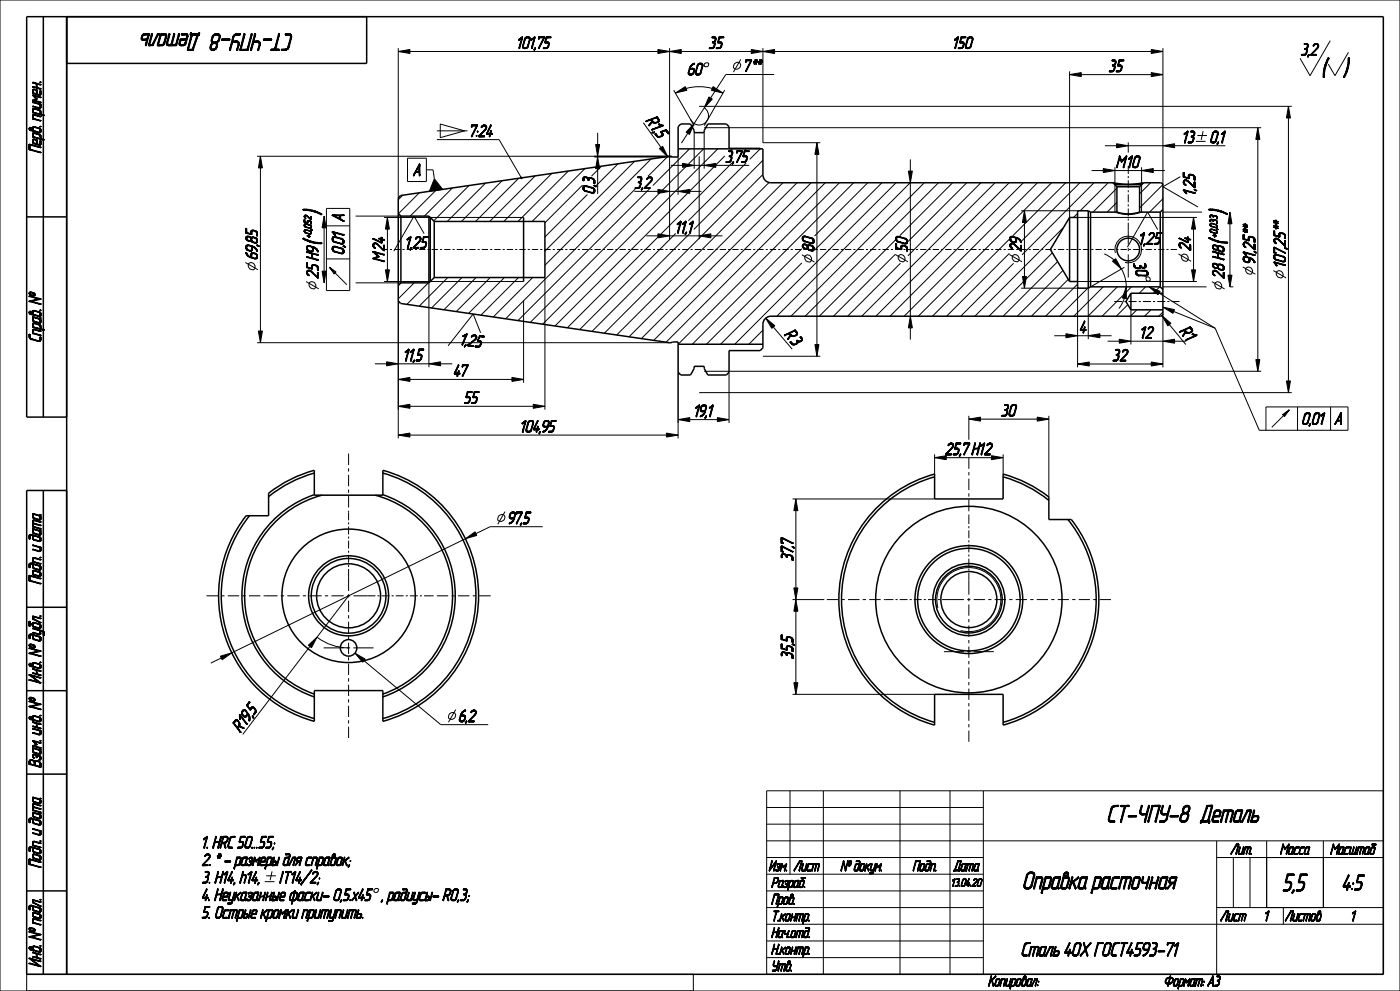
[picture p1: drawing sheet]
<svg xmlns="http://www.w3.org/2000/svg" width="420mm" height="297mm" viewBox="0 0 420 297" stroke-linecap="round" stroke-linejoin="round" font-family="sans-serif">
<defs><g id="words">
<text font-size="7.5" x="396.4" y="22.9">(</text>
<g font-size="7.3">
<text x="63.2" y="10.1" transform="rotate(-180 63.2 10.1)">Деталь</text>
<text x="92.5" y="10.1" transform="rotate(-180 92.5 10.1)">СТ-ЧПУ-8</text>
<text x="327.5" y="246.4">СТ-ЧПУ-8</text>
<text x="356.8" y="246.4">Деталь</text>
<text x="296.7" y="266.4">Оправка расточная</text>
<text x="383.4" y="267">5,5</text>
</g>
<g font-size="7.2">
<text x="96.2" y="64.4" transform="rotate(-90 96.2 64.4)">)</text>
<text x="367.9" y="64.4" transform="rotate(-90 367.9 64.4)">)</text>
<text x="96.2" y="73.5" transform="rotate(-90 96.2 73.5)">(</text>
<text x="367.9" y="73.4" transform="rotate(-90 367.9 73.4)">(</text>
</g>
<text font-size="6.6" x="401.4" y="266.8">4:5</text>
<text font-size="5.9" x="296.7" y="286.5">Сталь 40Х ГОСТ4593-71</text>
<g font-size="5.1">
<text x="155.1" y="14.6">101,75</text>
<text x="212.6" y="14.6">35</text>
<text x="285.8" y="14.6">150</text>
<text x="390.2" y="16.6">3,2</text>
<text x="206.3" y="22.5">60</text>
<text x="223.1" y="21.5">7**</text>
<text x="332.6" y="21.5">35</text>
<text x="140.8" y="41">7:24</text>
<text x="193.7" y="36.3" transform="rotate(54 193.7 36.3)">R1,5</text>
<text x="354.7" y="42.8">13</text>
<text x="363" y="42.8">0,1</text>
<text x="12.3" y="52.3" transform="rotate(-90 12.3 52.3)">Перв. примен.</text>
<text x="124" y="52.7">A</text>
<text x="217.6" y="48.7">3,75</text>
<text x="334.9" y="50.2">M10</text>
<text x="178.4" y="58.1" transform="rotate(-90 178.4 58.1)">0,3</text>
<text x="190.3" y="56.5">3,2</text>
<text x="358.5" y="58.6" transform="rotate(-90 358.5 58.6)">1 ,2 5</text>
<text x="103.2" y="66.4" transform="rotate(-90 103.2 66.4)">A</text>
<text x="202.6" y="69.8">11,1</text>
<text x="376.5" y="70.3" transform="rotate(-90 376.5 70.3)">**</text>
<text x="385.7" y="69.2" transform="rotate(-90 385.7 69.2)">**</text>
<text x="77.2" y="77.8" transform="rotate(-90 77.2 77.8)">69,85</text>
<text x="103.2" y="76.3" transform="rotate(-90 103.2 76.3)">0,01</text>
<text x="121.6" y="74.4">1,25</text>
<text x="244.2" y="75.5" transform="rotate(-90 244.2 75.5)">80</text>
<text x="272.2" y="75.4" transform="rotate(-90 272.2 75.4)">50</text>
<text x="306.5" y="75.4" transform="rotate(-90 306.5 75.4)">29</text>
<text x="341.7" y="73.2">1,25</text>
<text x="357.2" y="75.2" transform="rotate(-90 357.2 75.2)">24</text>
<text x="95.5" y="83.5" transform="rotate(-90 95.5 83.5)">25 H9</text>
<text x="115.3" y="78.5" transform="rotate(-90 115.3 78.5)">M24</text>
<text x="340" y="78.9" transform="rotate(75 340 78.9)">30</text>
<text x="367.2" y="83.5" transform="rotate(-90 367.2 83.5)">28 H8</text>
<text x="376.5" y="79.1" transform="rotate(-90 376.5 79.1)">91,25</text>
<text x="385.7" y="80.2" transform="rotate(-90 385.7 80.2)">107,25</text>
<text x="235.2" y="100.4" transform="rotate(49 235.2 100.4)">R3</text>
<text x="323.9" y="99.7">4</text>
<text x="342" y="101.4">12</text>
<text x="353.7" y="99.4" transform="rotate(50 353.7 99.4)">R1</text>
<text x="12.3" y="106.6" transform="rotate(-90 12.3 106.6)">Справ. №</text>
<text x="138" y="103.3" transform="rotate(8 138 103.3)">1,25</text>
<text x="121" y="108.2">11,5</text>
<text x="136.1" y="112.8">47</text>
<text x="333.7" y="108.2">32</text>
<text x="139.2" y="120.9">55</text>
<text x="208.2" y="124.9">19,1</text>
<text x="300.3" y="124.7">30</text>
<text x="156.1" y="129.5">104,95</text>
<text x="390.6" y="127.2">0,01</text>
<text x="400.5" y="127.2">А</text>
<text x="283.5" y="136.3">25,7 H12</text>
<text x="152.4" y="157">97,5</text>
<text x="237.9" y="168.2" transform="rotate(-90 237.9 168.2)">37,7</text>
<text x="237.9" y="197.6" transform="rotate(-90 237.9 197.6)">35,5</text>
<text x="12.3" y="210.4" transform="rotate(-90 12.3 210.4)">Инв. № дубл.Подп. и дата</text>
<text x="72.1" y="219.6" transform="rotate(-53 72.1 219.6)">R19,5</text>
<text x="137.6" y="216.3">6,2</text>
<text x="60.5" y="254.2">1. HRC 50...55;</text>
<text x="60.5" y="259.4">2. * - размеры для справок;</text>
<text x="60.5" y="264.7">3. H14, h14,</text>
<text x="60.5" y="269.9">4. Неуказанные фаски- 0,5.х45</text>
<text x="83.7" y="264.7">IT14/2;</text>
<text x="114.5" y="269.9">, радиусы- R0,3;</text>
<text x="60.5" y="275.2">5. Острые кромки притупить.</text>
<text x="12.3" y="295.7" transform="rotate(-90 12.3 295.7)">Инв. № подл.Подп. и датаВзам. инв. №</text>
</g>
<g font-size="4.4">
<text x="368" y="256">Лит.</text>
<text x="382" y="256">Масса Масштаб</text>
<text x="228.6" y="261">Изм.</text>
<text x="237" y="261">Лист</text>
<text x="248.5" y="261">№ докум.</text>
<text x="271.6" y="261">Подп.</text>
<text x="285.2" y="261">Дата</text>
<text x="231.4" y="266">Pазраб.</text>
<text x="231.4" y="271">Пров.</text>
<text x="231.4" y="276">Т.контр.</text>
<text x="231.4" y="281">Нач.отд.</text>
<text x="365" y="276">Лист</text>
<text x="378.8" y="276">1 Листов</text>
<text x="404.8" y="276">1</text>
<text x="231.4" y="286">Н.контр.</text>
<text x="231.4" y="291">Утв.</text>
<text x="296.5" y="295.5">Копировал:</text>
<text x="363.4" y="295.5">Формат: А3</text>
</g>
<text font-size="3.4" x="283.4" y="265.7">13.04.20</text>
<g font-size="3.1">
<text x="93.4" y="71.4" transform="rotate(-90 93.4 71.4)">+ 0 ,0 5 2</text>
<text x="365.1" y="71.2" transform="rotate(-90 365.1 71.2)">+ 0 ,0 3 3</text>
</g>
</g></defs>
<g fill="#000">
<path d="M119.5 15.4l3.5-.6v1.2zM197.4 14.8l3.5 .6-3.5 .6zM200.9 15.4l3.5-.6v1.2zM225.4 14.8l3.5 .6-3.5 .6zM228.9 15.4l3.5-.6v1.2zM345.4 14.8l3.5 .6-3.5 .6zM202.6 27.9l3-1.9 .5 1.1zM208.2 37l-1.4 3.3-1-.7zM212.7 29.1l1 .6-2.4 2.6zM213.9 26l3 1.9-3.5-.8zM320.9 22.4l3.5-.6v1.2zM345.4 21.8l3.5 .6-3.5 .6z"/>
<path d="M377.3 38.3l.6 3.5h-1.2zM386.5 31.9l.6 3.5h-1.2zM78.1 46.8l.6 3.5h-1.2zM156.2 53.2l.4-.1v.4l-.4-.1zM179.3 47.1l.6 3.5h-1.2zM178.7 43.3h1.2l-.6 3.5zM197.8 44.5l1-.7 1.5 3.2zM197.4 56.8l3.5 .6-3.5 .6zM203.4 57.4l3.5-.6v1.2zM204.8 49l3.5 .6-3.5 .6zM211.3 49.6l3.5-.6v1.2zM245.1 42.8l.6 3.5h-1.2z"/>
<path d="M272.5 51.3h1.2l-.6 3.5zM331 50.5l3.5 .6-3.5 .6zM335 43.1l3.5 .6-3.5 .6zM342.5 51.1l3.5-.6v1.2zM348.9 43.7l3.5-.6v1.2zM97.2 64.8l.6 3.5h-1.2zM116.2 65.2l.6 3.5h-1.2zM197.4 70.1l3.5 .6-3.5 .6zM307.3 63.2l.6 3.5h-1.2zM358.1 65.2l.6 3.5h-1.2zM369 63.6l.6 3.5h-1.2zM96.6 81.3h1.2l-.6 3.5z"/>
<path d="M115.6 80.9h1.2l-.6 3.5zM229.7 95.3l2.7 2.3-.9 .8zM273.1 94.8l.6 3.5h-1.2zM306.7 82.9h1.2l-.6 3.5zM333.8 78.3l.9-.8 1.7 3.1zM337.9 86v3.5l-1.2-.2zM348.6 94.6l2.7 2.3-.9 .8zM357.5 80.9h1.2l-.6 3.5zM368.4 82.5h1.2l-.6 3.5zM77.5 99.2h1.2l-.6 3.5zM116 108.4l3.5 .6-3.5 .6zM119.5 113.7l3.5-.6v1.2z"/>
<path d="M153.6 113.1l3.5 .6-3.5 .6zM244.5 103.3h1.2l-.6 3.5zM323.3 109.1l3.5-.6v1.2zM319.8 100l3.5 .6-3.5 .6zM326.5 100.6l3.5-.6v1.2zM335.8 101.7l3.5 .6-3.5 .6zM345.4 108.5l3.5 .6-3.5 .6zM348.9 102.3l3.5-.6v1.2zM376.7 107.8h1.2l-.6 3.5zM385.9 114.2h1.2l-.6 3.5zM119.5 121.8l3.5-.6v1.2zM160 121.2l3.5 .6-3.5 .6z"/>
<path d="M203.4 125.8l3.5-.6v1.2zM280.4 137.2l3.5-.6v1.2zM290.7 125.6l3.5-.6v1.2zM311.2 125l3.5 .6-3.5 .6zM238.8 149.5l.6 3.5h-1.2zM139.6 161.5l2.9-2.1 .5 1.1zM238.2 176.2h1.2l-.6 3.5zM238.8 179.7l.6 3.5h-1.2zM66.1 196.7l3.4-1-2.9 2zM92.5 193.4l2.6-2.4-1.6 3.1zM106.5 195.8l3.1 1.7-.8 1zM238.2 204.6h1.2l-.6 3.5z"/>
<path d="M349.5 294.1l.3-.1zM349.5 294.2l.3-.1zM349.5 294.4h.3zM349.6 294l.2-.2zM349.6 294.5h.3zM349.6 293.8l.3-.1zM349.6 294.6h.4zM349.7 293.6l.3-.1zM349.7 294.6h.4zM349.8 293.5l.2-.1zM349.5 294.1h.3zM349.5 294.2l.3 .1z"/>
<path d="M349.6 294h.2zM349.6 293.8h.2l-.2 .2zM349.9 293.3h.4zM349.7 293.6l.2 .1-.3 .1zM349.9 294.8h1.3zM349.8 293.5h.2l-.3 .1zM350 293.2h.5zM349.8 293.5l.3-.2zM349.9 293.3h.2l-.3 .2zM349.8 294.7h.5zM350.2 293.1h1.6zM350.1 294.9l.9-.1z"/>
<path d="M349.8 294.7h.7zM350.6 294.9l-.1 .5h-.2zM350.3 295.5l.2-.1zM350.3 295.5h.2zM350.4 293h1.3zM349.9 293.3l.5-.1zM350.2 294.9l.8-.1zM351.1 293.2l-.4 1.5h-.2zM349.8 294.7h.9zM350.5 292.9h1zM350.3 295.4h.2zM350.5 293.2l1.3-.1z"/>
<path d="M350.4 294.9l.6-.1zM350.4 294.9h.2l-.3 .5zM349.8 294.7h1.1zM350.6 293.2l1.2-.1zM350.6 294.9l.4-.1zM350.8 294.9l.2-.1zM351.2 292.6l-.3 .3zM350.5 292.9h.6zM350.5 292.9h.4zM350.9 294.7l.6-.1zM351 292.6h.2zM351 292.5h.2z"/>
<path d="M350.8 293.2l1-.1zM350.8 293.2h.3l-.6 1.5zM350.5 292.9h.8zM350.1 294.9l1-.1zM349.9 294.8h1.2zM351.2 294.6l.5-.1zM351 292.6h.2l-.3 .3zM351.1 293.2l.7-.1zM349.8 294.7h1.6zM349.9 294.8l1.5-.1zM351.3 293.2l.5-.1zM351.4 293.2h.5z"/>
<path d="M351.5 294.4l.3-.1-.4 .2zM351.4 294.5l.4-.2zM350.4 293l1.1-.1zM351 294.6h.5zM351.6 294.3l.3-.1zM351.5 293.2h.4zM351.6 293.3h.4zM350.2 293.1l1.5-.1zM351.7 294.1l.2-.1zM351.3 294.5h.4zM351.7 293.3l.3 .1zM351.7 294l.3-.2z"/>
<path d="M351.8 293.4l.2 .1zM351.8 293.8l.2-.1zM350 293.2l1.8-.1zM351.8 293.6l.2-.1zM351.8 293.7l.2-.1zM351.6 294.3h.2zM351.7 294.1l.2 .1zM351.7 294h.2zM351.8 293.8h.2l-.3 .2zM352.6 293.8l-.4 1.3h-.2zM352 295.2h.3zM352 295.3h.4z"/>
<path d="M351.8 293.6h.2zM351.8 293.7h.2zM352 295.4l1.2-.1zM352.1 295.5l1-.1zM352.2 295.5h.8zM352 295.2l.2-.1zM352 295.1h.2zM352 295.3h.3zM352.3 293.8l.3-.1zM352.3 295.5h.6zM352.3 293.7h.4zM352.4 293.6h.3z"/>
<path d="M352 295.4l.8-.1zM352.5 293.5l1-.1zM352.5 293.5h1.1zM352.3 293.8h.3l-.6 1.3zM352.3 293.7h.3zM352.4 293.6l.3 .1zM352.7 293.4h.8zM352.8 295.5h.1zM352.5 293.6l1.1-.1zM352.4 293.6h.4zM352.8 295.3l.4-.1zM352.7 293.4h.6z"/>
<path d="M352.7 293.4h.2zM352.2 295.5h.7zM353 295.2h.3zM352.1 295.5h.9zM353.1 295.2l.2-.1zM353.6 293.8l-.3 1.3h-.2zM352 295.4h1.1zM352.8 293.6l.8-.1zM353.2 293.6h.4zM352.9 295.3l.3-.1zM352.7 293.4h.7zM353.1 295.1h.2z"/>
<path d="M353.7 295.5l-.2 .8h-.1zM353.4 296.3h.1zM353.3 293.6h.3zM353.4 293.7l.2-.1zM353.4 293.7h.2zM353.4 293.8l.2-.1zM352.6 293.4h.9zM353.4 293.8h.2l-.5 1.3zM353.8 295.3h.6l-.7 .2zM353.8 295.3l-.4 1zM354 293.5h1.2zM354.1 293.4h1z"/>
<path d="M354.1 293.4h.8zM354.2 293.6l-.8 2.7zM354 293.5l.2 .1-.8 2.7zM353.7 295.5h.9zM354.4 295.5h.2zM353.7 295.5l.8-.2zM354.5 295.3l.4-.1zM353.7 295.5l1.1-.2zM354.6 295.2h.3zM354.7 295.2l.2-.1zM355.3 293.8l-.4 1.3h-.2zM353.7 295.5l1-.1z"/>
<path d="M354.2 293.6l1-.1zM354.9 293.6h.4zM354.7 295.2h.2zM354.1 293.4h.9zM354.7 295.1h.2zM355 293.6h.3zM355 293.7l.3-.1zM355 293.7h.3zM355 293.8l.3-.1zM355.7 293.8l-.4 1.6h-.2zM355.1 295.4h.2zM355.1 295.5h.2z"/>
<path d="M355 293.8h.3l-.6 1.3zM355.1 295.4l.2 .1zM355.6 293.4h.1zM355.5 293.5l.2-.1v.4zM355.7 293.4l.4 .8-.4-.4zM355.5 293.5l.2 .3-.6 1.6zM356.1 294.2l.6-.4-.8 .7zM355.9 294.5l.8-.7zM355.7 293.8l.4 .4-.2 .3zM355.9 294.5h.2zM357.1 293.5l-.8 1.9 .4-1.6zM357.1 293.5l-.5 1.9h-.3z"/>
<path d="M356.3 295.5l.3-.1zM356.4 295.5h.1zM356.3 295.5h.2zM356.3 295.4h.3zM356.9 293.4h.1zM357.5 293.8l-.4 1.3h-.2zM356.9 295.2h.3zM356.9 295.3h.4zM356.1 294.2l1-.8zM356.9 293.4h.1l-.9 .8zM356.1 294.2l1-.7zM357 295.5l.9-.1z"/>
<path d="M357.1 295.5l.8-.1zM356.9 295.2l.2-.1zM356.9 295.1h.2zM356.9 295.3h.3zM357.2 293.8l.3-.1zM357.2 295.5h.7zM357.2 293.7h.4zM357.3 293.6h.3zM356.9 295.4l.8-.1zM357.4 293.6l1.2-.1zM357.2 293.8h.3l-.6 1.3zM357.2 293.7h.3z"/>
<path d="M357.5 293.4h1.1zM357.3 293.6l.3 .1zM357.6 293.4h1zM357.7 295.5h.2zM357.3 293.6h.4zM357.4 293.6h.3zM357.7 295.3h.6zM356.9 295.4l1.4-.1zM357.6 293.4h.9zM357.6 293.4h.2zM357.8 295.3l.4-.1zM357.8 295.3h.4z"/>
<path d="M357.1 295.5h.8zM358 295.2h.2zM358.3 293.6l.3-.1-.6 1.6zM358.6 293.5l-.4 1.6h-.2zM356.9 295.4h1.4zM358 295.4h.3zM357 295.5l1-.1zM356.9 295.4h1.1zM358.1 295.4h.2zM358.1 295.5l.2-.1zM358.1 295.5h.2zM358 295.2l.2-.1z"/>
<path d="M358 295.1h.2zM357.9 295.2h.3zM357.7 295.3h.5zM357.7 293.6l.9-.1zM359.2 293.6l-.5 1.8h-.2zM358.5 295.4h.2zM358.5 295.5h.2zM357.4 293.5l1.2-.1zM358.5 295.4l.2 .1zM359 293.5h1.8zM359 293.4h1.7zM359 293.4h1.5z"/>
<path d="M359 293.5l.2 .1-.7 1.8zM360 293.6l-.4 1.8h-.2zM359.4 295.5l.2-.1zM359.4 295.5h.2zM359.4 295.5h.1zM359.4 295.4h.2zM359.2 293.6l1.6-.1zM359.8 293.6l1-.1zM359.8 293.6h.2l-.6 1.8zM360.2 295.5l.2-.1zM360.8 293.8l-.4 1.6h-.2zM360.2 295.5h.2z"/>
<path d="M360.2 295.4h.2zM360 293.6l.8-.1zM360.5 293.6h.3zM359 293.4h1.6zM360.6 293.7h.3zM360.6 293.8l.3-.1zM360.6 293.8h.2l-.6 1.6zM360.8 295.3h.3zM360.9 295.2h.2zM360.9 295.3l.2-.1zM360.9 295.4l.1-.1zM360.9 295.4h.1z"/>
<path d="M360.8 295.3h.2zM360.9 295.3h.2zM361.1 294.2l.2-.1zM361.1 294.2h.2zM361.1 294.3l.2-.1zM361.2 294.1h.1zM361.1 294.3h.2z"/>
</g>
<g fill="none" stroke="#000" stroke-width=".3">
<path d="M0 0h420v297h-420zM119.5 15.4l3.5-.6v1.2zM119.5 14.4v45M123 15.4h74.4M197.4 14.8l3.5 .6-3.5 .6zM200.9 15.4l3.5-.6v1.2zM200.9 14.4v57.3M204.4 15.4h21M220.3 19.1a1.02 1.02 0 0 1 1.1-.5 1.02 1.02 0 0 1 .8 .8 1.14 1.14 0 0 1-.8 1.3 1.14 1.14 0 0 1-1.4-.7zM222.2 17.8l-2.2 3.8M225.4 14.8l3.5 .6-3.5 .6zM228.9 15.4l3.5-.6v1.2z"/>
<path d="M228.9 14.4v28.4M232.4 15.4h113M345.4 14.8l3.5 .6-3.5 .6zM348.9 14.4v41.2M131.1 39.2h9.1M132.1 37.2l7.3 2-7.3 2.1zM179.3 39.8v3.5M202.1 27l6.2 10.7M202.6 27.9l3-1.9 .5 1.1zM205.8 26.5a14.3 14.3 0 0 1 7.9 0M206.3 40l-1.9 2.9M207.2 35.8a2.8 2.8 0 0 0 4.4 1 2.8 2.8 0 0 0-.3-4.5l-3.1 4.7"/>
<path d="M208.2 37l-1.4 3.3-1-.7zM208.3 39.7v10.9M209.8 31.9h177.7M211.3 39.1h.1M211.3 39.7v10.9M211.3 38.3h167M212.7 29.1l1 .6-2.4 2.6zM213.9 26l3 1.9-3.5-.8zM217.4 27l-6.1 10.7M232.2 22.3h-14.5l-4.5 7.1M320.9 22.4l3.5-.6v1.2zM320.9 21.4v43.8"/>
<path d="M324.4 22.4h21M345.4 21.8l3.5 .6-3.5 .6zM377.3 38.3l.6 3.5h-1.2zM386.5 31.9l.6 3.5h-1.2zM386.5 35.4v78.8M78.1 46.8l.6 3.5h-1.2zM78.1 50.3v48.9M120.8 58.5l-1.3 1.4M125.8 57.8l-6.3 6.2M130.8 57.1l-7.7 7.7M131.1 41.8h18.6l6.6 11.3M135.7 56.3l-8.4 8.5"/>
<path d="M140.7 55.6l-10.6 10.6M145.7 54.9l-11.5 11.5M150.6 54.2l-12.2 12.2M155.6 53.4l-12.9 13M156.2 53.2l.4-.1v.4l-.4-.1zM160.6 52.7l-13.7 13.7M165.5 52l-14.3 14.4M170.5 51.3l-15.1 15.1M174.8 55.5l-11.3 11.3M175.5 50.5l-15.9 15.9M176.2 58.3l-12.7 12.7M178.3 47.1h23.5"/>
<path d="M178.7 43.3h1.2l-.6 3.5zM179.3 47.1l.6 3.5h-1.2zM179.3 46.8v.3M185.4 49.1l-6.8 6.8M190.4 48.4l-26.9 26.9M190.6 56.6l-38.9 38.9M194.8 56.6l-39.4 39.5M195.3 47.6l-31.8 31.9M197.4 56.8l3.5 .6-3.5 .6zM197.8 44.5l1-.7 1.5 3.2zM200.3 46.9l-5.9 5.9M200.9 57.4h2.5"/>
<path d="M201 46.8h-123.9M201.3 49.6h3.5M203.4 57.4l3.5-.6v1.2zM203.4 47.1v11.3M204.8 49l3.5 .6-3.5 .6zM206.9 44.6l-11 11M206.9 57.4h3.5M208.3 49.6h3M209.8 46.8v24.9M211.1 44.6l-52 52M211.3 49.6l3.5-.6v1.2zM214.8 49.6h10"/>
<path d="M215.3 44.6l-52.5 52.6M217.4 46.7l-50.9 51M219.6 48.8l-49.4 49.4M223.8 48.8l-17.3 17.4M228.9 48l-20.7 20.8M228.9 52.3l-47.6 47.6M228.9 42.8h17.2M230.7 54.7l-45.7 45.7M234.9 54.8l-46.2 46.1M239.1 54.8l-46.7 46.7M243.4 54.8l-47.3 47.2M245.1 42.8l.6 3.5h-1.2z"/>
<path d="M245.1 46.3v57M247.6 54.8l-47.8 47.8M251.8 54.8l-48.4 48.4M256.1 54.8l-48.4 48.4M260.3 54.8l-15.9 16M264.6 54.8l-20.2 20.2M268.8 54.8l-48.4 48.4M272.5 51.3h1.2l-.6 3.5zM273.1 47.8v3.5M277.3 54.8l-40 40M281.5 54.8l-40 40M285.8 54.8l-15.9 15.8"/>
<path d="M290 54.8l-17.6 17.6M294.3 54.8l-21.9 21.9M298.5 54.8l-40 40M302.8 54.8l-40 40M307 54.8l-40 40M311.2 54.8l-40 40M315.5 54.8l-40 40M319.7 54.8l-15.8 15.8M324 54.8l-17.4 17.3M327.5 51.1h3.5M328.2 54.8l-21.6 21.6M331 50.5l3.5 .6-3.5 .6z"/>
<path d="M331.5 43.7h3.5M332.5 54.8l-8.4 8.4M334.5 50.1v13.5a11.2 11.2 0 0 0 8 0v-13.5M335 43.1l3.5 .6-3.5 .6zM335.1 56.4l-7.2 7.2M338.5 43.7h10.4M338.5 42.7v3M342.5 51.1l3.5-.6v1.2zM345.2 54.8l-3.3 3.3M346 51.1h3.5M348.8 55.4l-6.9 6.9M348.9 43.7l3.5-.6v1.2z"/>
<path d="M348.9 59.6l-4 4M352.4 43.7h15.2M359.2 40.6h2.9M377.3 41.8v66M73.6 78.7l3.8 2.2M74.6 79a1.12 1.12 0 0 1 1.7 .2 1.12 1.12 0 0 1-.5 1.7 1.31 1.31 0 0 1-1.2-1.9zM97.2 64.8l.6 3.5h-1.2zM97.2 68.3v13M97.9 62.5v24.6h7v-24.6M106.7 64.8h13.6M115.2 65.2h41.9M116.2 65.2l.6 3.5h-1.2z"/>
<path d="M116.2 68.7v12.2M193.9 70.7h3.5M197.4 70.1l3.5 .6-3.5 .6zM200.9 70.7h8.9M202.7 70l-28.8 28.8M207 70l-29.4 29.3M213.3 70.7h3.5M240.6 74.6l-28.7 28.6M240.6 78.8l-24.4 24.4M240.6 76.3l3.7 2.2M241.6 76.6a1.12 1.12 0 0 1 1.6 .3 1.12 1.12 0 0 1-.5 1.6 1.31 1.31 0 0 1-1.1-1.9zM268.6 72l-22.8 22.8"/>
<path d="M268.6 76.2l-18.6 18.6M268.6 76.3l3.8 2.2M269.6 76.6a1.12 1.12 0 0 1 1.7 .2 1.12 1.12 0 0 1-.5 1.7 1.31 1.31 0 0 1-1.2-1.9zM270.1 78.9l-15.8 15.9M302.8 71.7l-23.1 23.1M302.8 75.9l-18.8 18.9M302.8 76.3l3.8 2.2M303.8 76.6a1.12 1.12 0 0 1 1.7 .2 1.12 1.12 0 0 1-.5 1.7 1.31 1.31 0 0 1-1.2-1.9zM304.1 78.9l-15.9 15.9M306.3 63.2h17.4M307.3 63.2l.6 3.5h-1.2zM307.3 66.7v16.2"/>
<path d="M315.7 75.8l-19 19M317.3 78.4l-16.4 16.4M319.1 68.1l-26.6 26.7M323.3 65.2h35.8M323.3 64l-1.2 1.2M331.3 76.1l2.9 1.8M333.8 78.3l.9-.8 1.7 3.1zM334.6 75.8a4 4 0 0 1 3.5-5 4 4 0 0 1 4.4 4.3 4 4 0 0 1-5 3.5M335.1 60.6l-3 3M348.9 63.6h11.7M353.5 76.1l3.8 2.2M354.6 76.4a1.12 1.12 0 0 1 1.6 .3 1.12 1.12 0 0 1-.5 1.6 1.31 1.31 0 0 1-1.1-1.9z"/>
<path d="M358.1 65.2l.6 3.5h-1.2zM358.1 68.7v12.2M369 63.6l.6 3.5h-1.2zM369 67.1v15.4M372.8 80l3.8 2.2M77.5 99.2h1.2l-.6 3.5zM91.8 84.4l3.8 2.2M92.9 84.7a1.12 1.12 0 0 1 1.6 .3 1.12 1.12 0 0 1-.5 1.6 1.31 1.31 0 0 1-1.1-1.9zM96.6 81.3h1.2l-.6 3.5zM98.8 80.1l2 1.4-.4 .2-.1 .4-1.5-2 5.3 5.2M106.7 84.8h13.6M115.2 84.4h41.9"/>
<path d="M115.6 80.9h1.2l-.6 3.5zM119.5 90.1v32.7M124.3 84.8l-4.8 4.8M128.5 84.8l-6.4 6.4M128.7 84.8v25.2M134.4 83.2l-8.6 8.6M138.6 83.2l-9.1 9.1M142.8 83.2l-9.6 9.6M147.1 83.2l-10.2 10.2M151.3 83.2l-10.7 10.7M155.6 83.2l-11.3 11.3M157.1 90.1v24.6"/>
<path d="M159.8 83.2l-11.8 11.8M163.5 83.2v39.6M228.9 99l-4.2 4.2M229.7 95.3l2.7 2.3-.9 .8zM232 98l5.7 6.6M233.1 94.8l40-40v40M273.1 94.8l.6 3.5h-1.2zM273.1 98.3v3.5M306.3 86.4h17.4M306.7 82.9h1.2l-.6 3.5zM318.9 81.1l-13.7 13.7M320.5 83.7l-11.1 11.1"/>
<path d="M323.3 84.4h35.8M323.3 85.2l-9.6 9.6M323.3 86v24.1M326.3 86.4l-8.4 8.4M326.5 86.4v15.2M331 86l-8.8 8.8M335.2 86l-8.8 8.8M336.4 80.6a10.7 10.7 0 0 1 1.5 5.4M337.3 89.4l-1.6 3.1M337.3 80.1l-10.1 5.9M337.9 86v3.5l-1.2-.2zM338.3 91.3l-3.4 3.5"/>
<path d="M339.3 92.8v10.5M339.4 86l-8.8 8.8M341 92.8l-1.9 2M343.7 86l-1.9 1.9M345.3 92.8l-1.9 2M347.9 86l-1.9 1.9M348.6 94.6l2.7 2.3-.9 .8zM348.9 86h13.1M348.9 93.5l-1.3 1.3M348.9 94v16.1M350.8 97.3l5 6M357.5 80.9h1.2l-.6 3.5z"/>
<path d="M363.6 84.4l3.8 2.2M364.6 84.7a1.12 1.12 0 0 1 1.7 .3 1.12 1.12 0 0 1-.5 1.6 1.31 1.31 0 0 1-1.2-1.9zM368.4 82.5h1.2l-.6 3.5zM369 86h1M373.8 80.3a1.12 1.12 0 0 1 1.7 .3 1.12 1.12 0 0 1-.5 1.6 1.31 1.31 0 0 1-1.2-1.9zM382 81.1l3.8 2.2M383 81.4a1.12 1.12 0 0 1 1.7 .3 1.12 1.12 0 0 1-.5 1.6 1.31 1.31 0 0 1-1.2-1.9zM77.1 102.7h123.8M112.5 109h3.5M116 108.4l3.5 .6-3.5 .6zM119.5 113.7l3.5-.6v1.2zM119.5 109h9.2"/>
<path d="M123 113.7h30.6M132.2 109h3.5M153.6 113.1l3.5 .6-3.5 .6zM203.4 111.6v15.2M209.8 117.7h177.7M211.3 111.3h167M218.7 111.6v15.2M228.9 106.8h17.2M244.5 103.3h1.2l-.6 3.5zM316.3 100.6h3.5M319.8 100l3.5 .6-3.5 .6zM323.3 109.1l3.5-.6v1.2z"/>
<path d="M326.5 100.6l3.5-.6v1.2zM326.8 109.1h18.6M330 100.6h3.5M332.3 102.3h3.5M335.8 101.7l3.5 .6-3.5 .6zM339.3 102.3h9.6M345.4 108.5l3.5 .6-3.5 .6zM348.9 102.3l3.5-.6v1.2zM376.7 107.8h1.2l-.6 3.5zM385.9 114.2h1.2l-.6 3.5zM119.5 121.8l3.5-.6v1.2zM123 121.8h37"/>
<path d="M160 121.2l3.5 .6-3.5 .6zM203.4 125.8l3.5-.6v1.2zM206.9 125.8h8.3M280.4 137.2l3.5-.6v1.2zM280.4 136.2v5.9M283.9 137.2h13.5M290.7 125.6l3.5-.6v1.2zM290.7 124.6v7.2M294.2 125.6h17M300.9 136.2v5.9M311.2 125l3.5 .6-3.5 .6zM314.7 124.6v24.4"/>
<path d="M149.6 154.6a1.02 1.02 0 0 1 1.1-.5 1.02 1.02 0 0 1 .8 .8 1.14 1.14 0 0 1-.8 1.3 1.14 1.14 0 0 1-1.4-.7zM151.5 153.3l-2.2 3.8M162.8 157.9h-15.8l-4.2 2M237.8 149.5h42.6M238.8 149.5l.6 3.5h-1.2zM238.8 153v23.2M104.6 178.6l-9.5 12.4a15.6 15.6 0 0 0 9.4 3.2M139.6 161.5l2.9-2.1 .5 1.1zM139.6 161.5l-70.1 34.2M237.8 179.7h9.5M238.2 176.2h1.2l-.6 3.5zM238.8 179.7l.6 3.5h-1.2z"/>
<path d="M66.1 196.7l3.4-1-2.9 2zM66.4 197.2l-3.2 1.5M92.5 193.4l2.6-2.4-1.6 3.1zM93 193.7l-20.2 26.4M106.5 195.8l3.1 1.7-.8 1zM109.2 198l23 19.2h14.3M238.8 183.2v21.4M281.4 182.2a9.6 9.6 0 0 1 8.4-12.1 9.6 9.6 0 0 1 10.4 10.4 9.6 9.6 0 0 1-12 8.5M134.8 214a1.02 1.02 0 0 1 1.1-.5 1.02 1.02 0 0 1 .8 .8 1.14 1.14 0 0 1-.8 1.2 1.14 1.14 0 0 1-1.4-.6zM136.7 212.7l-2.2 3.8M237.8 208.1h42.6M238.2 204.6h1.2l-.6 3.5z"/>
<path d="M230 237h185v55h-185zM237 237v25M247 237v55M270 237v55M285 237v55M295 237v55M230 242h65M230 247h65M230 252h185M230 257h65M365 257h50M365 252v40"/>
<path d="M370 257v15M375 257v15M380 252v20M397 252v20M230 262h65M230 267h65M230 272h65M230 277h185M365 272h50M8 292h200v5M230 282h65M230 287h65"/>
<path d="M349.5 294.1l.3-.1zM349.5 294.1h.3zM349.5 294.2l.3-.1zM349.5 294.2l.3 .1zM349.5 294.4h.3zM349.6 294l.2-.2zM349.6 294h.2zM349.6 294.5h.3zM349.6 293.8l.3-.1zM349.6 293.8h.2l-.2 .2zM349.6 294.6h.4zM349.7 293.6l.3-.1z"/>
<path d="M349.7 293.6l.2 .1-.3 .1zM349.7 294.6h.4zM349.8 293.5l.3-.2zM349.8 293.5l.2-.1zM349.8 293.5h.2l-.3 .1zM349.8 294.7h1.1zM349.8 294.7h.9zM349.8 294.7h.7zM349.8 294.7h.5zM349.8 294.7h1.6zM349.9 293.3l.5-.1zM349.9 293.3h.4z"/>
<path d="M349.9 293.3h.2l-.3 .2zM349.9 294.8l1.5-.1zM349.9 294.8h1.3zM349.9 294.8h1.2zM350 293.2l1.8-.1zM350 293.2h.5zM350.1 294.9l1-.1zM350.1 294.9l.9-.1zM350.2 293.1l1.5-.1zM350.2 293.1h1.6zM350.2 294.9l.8-.1zM350.3 295.4h.2z"/>
<path d="M350.3 295.5l.2-.1zM350.3 295.5h.2zM350.5 295.5h.1M350.4 293l1.1-.1zM350.4 293h1.3zM350.4 295.5h.1M350.4 294.9l.6-.1zM350.4 294.9h.2l-.3 .5zM350.5 292.9h.8zM350.5 292.9h.6zM350.5 292.9h.4zM350.5 292.9h1z"/>
<path d="M350.5 293.2l1.3-.1zM350.6 293.2l1.2-.1zM350.6 294.9l.4-.1zM350.6 294.9l-.1 .5h-.2zM350.8 293.2l1-.1zM350.8 293.2h.3l-.6 1.5zM350.8 294.9l.2-.1zM350.9 294.7l.6-.1zM351 292.6h.2zM351 292.6h.2l-.3 .3zM351.1 292.5h.1M351 292.5h.2z"/>
<path d="M351 294.6h.5zM351.1 293.2l.7-.1zM351.1 293.2l-.4 1.5h-.2zM351.2 294.6l.5-.1zM351.2 292.6l-.3 .3zM351.3 294.5h.4zM351.3 293.2l.5-.1zM351.4 293.2h.5zM351.4 294.5l.4-.2zM351.5 294.4l.3-.1-.4 .2zM351.5 293.2h.4zM351.6 294.3l.3-.1z"/>
<path d="M351.6 294.3h.2zM351.6 293.3h.4zM351.7 294.1l.2-.1zM351.7 294.1l.2 .1zM351.7 293.3l.3 .1zM351.7 294l.3-.2zM351.7 294h.2zM351.8 293.4l.2 .1zM351.8 293.8l.2-.1zM351.8 293.8h.2l-.3 .2zM351.8 293.6l.2-.1zM351.8 293.6h.2z"/>
<path d="M351.8 293.7l.2-.1zM351.8 293.7h.2zM352 295.2l.2-.1zM352 295.1h.2zM352 295.2h.3zM352 295.3h.3zM352 295.3h.4zM352 295.4l1.2-.1zM352 295.4l.8-.1zM352 295.4h1.1zM352.1 295.5l1-.1zM352.1 295.5h.9z"/>
<path d="M352.2 295.5h.8zM352.2 295.5h.7zM352.3 295.5h.6zM352.3 293.8l.3-.1zM352.3 293.8h.3l-.6 1.3zM352.3 293.7h.4zM352.3 293.7h.3zM352.4 293.6h.4zM352.4 293.6h.3zM352.4 293.6l.3 .1zM352.5 293.6l1.1-.1zM352.5 293.5l1-.1z"/>
<path d="M352.5 293.5h1.1zM352.6 293.8l-.4 1.3h-.2zM352.6 293.4h.9zM352.7 293.4h.7zM352.7 293.4h.6zM352.7 293.4h.2zM352.7 293.4h.8zM352.8 295.5h.1zM352.8 293.6l.8-.1zM352.8 295.3l.4-.1zM352.9 295.3l.3-.1zM353 295.2h.3z"/>
<path d="M353.1 295.2l.2-.1zM353.1 295.1h.2zM353.2 293.6h.4zM353.3 293.6h.3zM353.4 296.3h.1zM353.4 293.7l.2-.1zM353.4 293.7h.2zM353.5 296.3h.1M353.4 293.8l.2-.1zM353.4 293.8h.2l-.5 1.3zM353.6 293.8l-.3 1.3h-.2zM353.7 295.5h.9z"/>
<path d="M353.7 295.5l1-.1zM353.7 295.5l1.1-.2zM353.7 295.5l.8-.2zM353.7 295.5l-.2 .8h-.1zM353.8 295.3h.6l-.7 .2zM353.8 295.3l-.4 1zM354 293.5h1.2zM354 293.5l.2 .1-.8 2.7zM354.1 293.4h1zM354.1 293.4h.9zM354.1 293.4h.8zM354.2 293.4h.1"/>
<path d="M354.2 293.6l1-.1zM354.2 293.6l-.8 2.7zM354.4 295.5h.2zM354.5 295.3l.4-.1zM354.6 295.2h.3zM354.7 295.2l.2-.1zM354.7 295.2h.2zM354.7 295.1h.2zM354.9 293.6h.4zM355 293.6h.3zM355 293.7l.3-.1zM355 293.7h.3z"/>
<path d="M355 293.8l.3-.1zM355 293.8h.3l-.6 1.3zM355.1 295.4h.2zM355.1 295.4l.2 .1zM355.1 295.5h.2zM355.2 295.5h.1M355.1 295.5h.1M355.3 293.8l-.4 1.3h-.2zM355.5 293.5l.2-.1v.4zM355.5 293.5l.2 .3-.6 1.6zM355.6 293.4h.1zM355.7 293.4h.1"/>
<path d="M355.6 293.4h.1M355.7 293.8l.4 .4-.2 .3zM355.7 293.8l-.4 1.6h-.2zM355.7 293.4l.4 .8-.4-.4zM355.9 294.5l.8-.7zM355.9 294.5h.2zM356 294.5h.1M356.1 294.5h.1M356.1 294.2l1-.7zM356.1 294.2l1-.8zM356.1 294.2l.6-.4-.8 .7zM356.3 295.4h.3z"/>
<path d="M356.3 295.5l.3-.1zM356.3 295.5h.2zM356.4 295.5h.1zM356.4 295.5h.1M356.9 293.4h.1zM357 293.4h.1M356.9 293.4h.1l-.9 .8zM356.9 295.2l.2-.1zM356.9 295.1h.2zM356.9 295.2h.3zM356.9 295.3h.3zM356.9 295.3h.4z"/>
<path d="M356.9 293.4h.1M356.9 295.4l1.4-.1zM356.9 295.4l.8-.1zM356.9 295.4h1.4zM356.9 295.4h1.1zM357 295.5l1-.1zM357 295.5l.9-.1zM357.1 293.5l-.8 1.9 .4-1.6zM357.1 293.5l-.5 1.9h-.3zM357.1 295.5l.8-.1zM357.1 295.5h.8zM357.2 295.5h.7z"/>
<path d="M357.2 293.8l.3-.1zM357.2 293.8h.3l-.6 1.3zM357.2 293.7h.4zM357.2 293.7h.3zM357.3 293.6h.4zM357.3 293.6h.3zM357.3 293.6l.3 .1zM357.4 293.6h.3zM357.4 293.6l1.2-.1zM357.4 293.5l1.2-.1zM357.5 293.8l-.4 1.3h-.2zM357.5 293.4h1.1z"/>
<path d="M357.6 293.4h1zM357.6 293.4h.9zM357.6 293.4h.2zM357.7 295.5h.2zM357.7 293.6l.9-.1zM357.7 295.3h.5zM357.7 295.3h.6zM357.8 295.3l.4-.1zM357.8 295.3h.4zM357.9 295.2h.3zM358 295.2l.2-.1zM358 295.2h.2z"/>
<path d="M358 295.1h.2zM358 295.4h.3zM358.1 295.4h.2zM358.1 295.5l.2-.1zM358.1 295.5h.2zM358.2 295.5h.1M358.3 293.6l.3-.1-.6 1.6zM358.5 295.4h.2zM358.5 295.4l.2 .1zM358.5 295.5h.2zM358.7 295.5h.1M358.6 295.5h.1"/>
<path d="M358.6 293.5l-.4 1.6h-.2zM359 293.5h1.8zM359 293.5l.2 .1-.7 1.8zM359 293.4h1.7zM359 293.4h1.6zM359 293.4h1.5zM359.1 293.4h.1M359.2 293.6l1.6-.1zM359.2 293.6l-.5 1.8h-.2zM359.4 295.4h.2zM359.4 295.5l.2-.1zM359.4 295.5h.2z"/>
<path d="M359.4 295.5h.1zM359.4 295.5h.1M359.8 293.6l1-.1zM359.8 293.6h.2l-.6 1.8zM360 293.6l.8-.1zM360 293.6l-.4 1.8h-.2zM360.2 295.5l.2-.1zM360.2 295.5h.2zM360.2 295.4h.2zM360.3 295.5h.1M360.5 293.6h.3zM360.6 293.7h.3z"/>
<path d="M360.6 293.8l.3-.1zM360.6 293.8h.2l-.6 1.6zM360.8 293.8l-.4 1.6h-.2zM360.8 295.3h.3zM360.8 295.3h.2zM360.9 295.2h.2zM360.9 295.3l.2-.1zM360.9 295.3h.2zM360.9 295.4l.1-.1zM360.9 295.4h.1zM360.9 295.4h.1M361 295.2h.1"/>
<path d="M360.9 295.2h.1M361.1 294.2h.2zM361.1 294.3l.2-.1zM361.1 294.3h.2zM361.1 294.2l.2-.1zM361.3 294.1h.1M361.2 294.1h.1zM361.2 294.3h.1"/>
</g>
<g fill="none" stroke="#000" stroke-width=".45">
<path d="M13 5v120M20 5v287M110 5v14h-90M203.4 44.6h25.5v7.8a2.4 2.4 0 0 0 2.4 2.4h102.6M228.1 44.5h-9.4v-6.5l-.8-.9h-5.5l-1.1 2v.6h-3v-.6l-1.1-2h-3l-.8 .9v9.1l-2.5-.3-80.7 11.8-.7 .8v30.7l.7 .8 80.7 11.8 2.5-.2v9.1l.8 .8h3l1.1-2v-.6h3v.6l1.1 2h5.5l.8-.8v-6.5h9.4l.8-.9v-7a2.4 2.4 0 0 1 2.4-2.4h116.8a.8 .8 0 0 0 .8-.8v-38.4a.8 .8 0 0 0-.8-.8h-5M333.9 54.8l4.6 .4 4.6-.4M333.9 54.8l1.2 1.2M334.5 55.4h8M335.1 56h6.8M335.1 56v7.6M341.9 56v7.6M343.1 54.8l-1.2 1.2"/>
<path d="M8 65h12M119.5 64l.8 .8M120.3 64.8v20M120.3 64.8h8.4M128.7 64.8v20M128.7 64.8l1.6 1.6M129.1 65.2v19.2M130.3 66.4v16.8M130.3 66.4h33.2v16.8h-33.2M157.1 65.2v19.2M320.9 65.2h2.4M320.9 65.2l-5.8 9.6 5.8 9.6"/>
<path d="M320.9 65.2v19.2M326.5 63.2h-2.8l-.4 .4v22.4l.4 .4h2.8M326.5 63.2l.7 .4M326.5 63.2v23.2M327.2 63.6h7.9M327.2 63.6v22.4M335.1 63.6a11.2 11.2 0 0 0 6.8 0M341.9 63.6h6.2M348.1 63.6v22.4M348.9 62.8l-.8 .8M120.3 84.8l-.8 .8M120.3 84.8h8.4"/>
<path d="M130.3 83.2l-1.6 1.6M320.9 84.4h2.4M327.2 86h20.9M327.2 86l-.7 .4M339.3 92.8h9.6M339.3 87.9h9.6M339.3 87.9l-1.5 2.5 1.5 2.4M339.3 87.9v4.9M348.1 86l.8 .8M203.4 103.2h25.5M20 125h-12v-120h407v287h-407v-145h12M13 147v145"/>
<path d="M74.9 154.6a38.2 38.2 0 0 0 19.4 60.8M80.6 147.8a39 39 0 0 1 13.7-6.9v7.5h20.6v-7.5a39 39 0 0 1 28.7 37.7 39 39 0 0 1-28.7 37.6v-9.2h-20.6v9.2a39 39 0 0 1-20.5-61.6h6.8zM94.3 141.8a38.2 38.2 0 0 0-13.7 7M94.3 148.3a32 32 0 0 0-21.7 30.3 32 32 0 0 0 21.7 30.3M96.6 148.4a31.2 31.2 0 0 0-23.2 29 31.2 31.2 0 0 0 20.9 30.6M112.6 148.4a31.2 31.2 0 0 1 23.2 29 31.2 31.2 0 0 1-20.9 30.6M114.9 141.8a38.2 38.2 0 0 1 27.9 36.8 38.2 38.2 0 0 1-27.9 36.8M114.9 148.3a32 32 0 0 1 21.7 30.3 32 32 0 0 1-21.7 30.3M263.3 151.9a38.9 38.9 0 0 1 17.1-9.8v7.4h20.5v-7.4a39 39 0 0 1 13.8 6.9v6.7h6.7a39 39 0 0 1-20.5 61.6v-9.2h-20.5v9.2a39 39 0 0 1-17.1-65.4zM280.4 142.9a38.2 38.2 0 0 0-27.9 36.8 38.2 38.2 0 0 0 27.9 36.8M300.9 142.9a38.2 38.2 0 0 1 13.8 7.1M320.4 155.7a38.2 38.2 0 0 1-19.5 60.8"/>
<path d="M8 182h12M8 207h12M8 232h12M8 267h12"/>
<circle cx="104.6" cy="178.6" r="20"/>
<circle cx="104.6" cy="178.6" r="12"/>
<circle cx="104.6" cy="178.6" r="11.2"/>
<circle cx="104.6" cy="178.6" r="9.6"/>
<circle cx="290.7" cy="179.7" r="16.2"/>
<circle cx="290.7" cy="179.7" r="15.4"/>
<circle cx="290.7" cy="179.7" r="10.8"/>
<circle cx="290.7" cy="179.7" r="10"/>
<circle cx="290.7" cy="179.7" r="8.4"/>
</g>
<!-- layer: AXES -->
<g fill="none" stroke="#000" stroke-width=".3">
<path d="M338.5 49.8v2.3M338.5 52.8v.6M338.5 54v2.4M338.5 57v.6M338.5 58.3v2.3M114.5 74.8h1.9M117 74.8h.6M118.2 74.8h1.9M120.7 74.8h.7M122 74.8h1.9M124.5 74.8h.6M125.7 74.8h1.9"/>
<path d="M128.3 74.8h.6M129.5 74.8h1.9M132 74.8h.6M133.3 74.8h1.8M135.8 74.8h.6M137 74.8h1.9M139.5 74.8h.7M140.8 74.8h1.9M143.3 74.8h.6M144.5 74.8h1.9M147 74.8h.7M148.3 74.8h1.9"/>
<path d="M150.8 74.8h.6M152 74.8h1.9M154.6 74.8h.6M155.8 74.8h1.9M158.3 74.8h.6M159.6 74.8h1.8M162.1 74.8h.6M163.3 74.8h1.9M165.8 74.8h.7M167.1 74.8h1.9M169.6 74.8h.6M170.8 74.8h1.9"/>
<path d="M173.3 74.8h.7M174.6 74.8h1.9M177.1 74.8h.6M178.4 74.8h1.8M180.9 74.8h.6M182.1 74.8h1.9M184.6 74.8h.6M185.9 74.8h1.8M188.4 74.8h.6M189.6 74.8h1.9M192.1 74.8h.7M193.4 74.8h1.9"/>
<path d="M195.9 74.8h.6M197.1 74.8h1.9M199.6 74.8h.7M200.9 74.8h1.9M203.4 74.8h.6M204.7 74.8h1.8M207.2 74.8h.6M208.4 74.8h1.9M210.9 74.8h.6M212.2 74.8h1.9M214.7 74.8h.6M215.9 74.8h1.9"/>
<path d="M218.4 74.8h.7M219.7 74.8h1.9M222.2 74.8h.6M223.4 74.8h1.9M225.9 74.8h.7M227.2 74.8h1.9M229.7 74.8h.6M231 74.8h1.8M233.5 74.8h.6M234.7 74.8h1.9M237.2 74.8h.6M238.5 74.8h1.9"/>
<path d="M241 74.8h.6M242.2 74.8h1.9M244.7 74.8h.7M246 74.8h1.9M248.5 74.8h.6M249.7 74.8h1.9M252.2 74.8h.7M253.5 74.8h1.9M256 74.8h.6M257.3 74.8h1.8M259.8 74.8h.6M261 74.8h1.9"/>
<path d="M263.5 74.8h.6M264.8 74.8h1.9M267.3 74.8h.6M268.5 74.8h1.9M271 74.8h.7M272.3 74.8h1.9M274.8 74.8h.6M276 74.8h1.9M278.6 74.8h.6M279.8 74.8h1.9M282.3 74.8h.6M283.6 74.8h1.8"/>
<path d="M286.1 74.8h.6M287.3 74.8h1.9M289.8 74.8h.6M291.1 74.8h1.9M293.6 74.8h.6M294.8 74.8h1.9M297.3 74.8h.7M298.6 74.8h1.9M301.1 74.8h.6M302.3 74.8h1.9M304.9 74.8h.6M306.1 74.8h1.9"/>
<path d="M308.6 74.8h.6M309.9 74.8h1.8M312.4 74.8h.6M313.6 74.8h1.9M316.1 74.8h.7M317.4 74.8h1.9M319.9 74.8h.6M321.1 74.8h1.9M323.6 74.8h.7M324.9 74.8h1.9M327.4 74.8h.6M328.6 74.8h1.9"/>
<path d="M331.2 74.8h.6M332.4 74.8h1.9M334.9 74.8h.6M336.2 74.8h1.8M338.5 61.2v.7M338.5 62.5v2.4M338.5 65.5v.6M338.5 66.7v6.6M338.5 74.3v1M338.5 76.2v7M338.7 74.8h.6M339.9 74.8h1.9"/>
<path d="M342.4 74.8h.7M343.7 74.8h1.9M346.2 74.8h.6M347.4 74.8h1.9M349.9 74.8h.7M351.2 74.8h1.9M334.3 90.4h2.4M337.3 90.4h.6M338.6 90.4h2.4M341.6 90.4h.6M342.9 90.4h2.4M345.9 90.4h.6"/>
<path d="M347.2 90.4h2.4M350.2 90.4h.6M351.5 90.4h2.4M104.6 135.9v3.5M290.7 137.1v3.4M104.6 140.3v1M104.6 142.3v3.4M104.6 146.7v1M104.6 148.7v3.4M104.6 153.1v2.8M104.6 156.6v.6M104.6 157.8v2.4"/>
<path d="M290.7 141.5v1M290.7 143.4v3.5M290.7 147.8v1M290.7 149.8v3.4M290.7 154.2v2.9M290.7 157.7v.6M290.7 158.9v2.4M62 178.6h3.4M66.4 178.6h.9M68.3 178.6h3.4M72.7 178.6h1M74.7 178.6h3.4"/>
<path d="M79.1 178.6h4.2M84.2 178.6h1M86.2 178.6h3.7M90.9 178.6h.9M92.8 178.6h3.7M97.5 178.6h.9M99.4 178.6h3.7M104.1 178.6h1M104.6 160.8v.6M104.6 162v2.4M104.6 165v.7M104.6 166.3v2.4"/>
<path d="M104.6 169.3v.6M104.6 170.5v6.6M104.6 178.1v1M106 178.6h6.6M113.2 178.6h.7M114.5 178.6h2.4M117.5 178.6h.6M118.7 178.6h2.4M121.7 178.6h.6M123 178.6h2.3M126 178.6h.6M127.2 178.6h2.9"/>
<path d="M131 178.6h3.5M135.5 178.6h.9M137.4 178.6h3.4M141.8 178.6h1M143.8 178.6h3.4M248 179.7h3.5M252.4 179.7h1M254.4 179.7h3.4M258.8 179.7h1M260.8 179.7h3.4M265.2 179.7h2.8M268.7 179.7h.6"/>
<path d="M269.9 179.7h2.4M272.9 179.7h.6M274.1 179.7h2.4M277.1 179.7h.7M278.4 179.7h2.3M281.4 179.7h.6M282.6 179.7h6.6M290.2 179.7h.9M290.7 161.9v.7M290.7 163.2v2.3M290.7 166.2v.6M290.7 167.4v2.4"/>
<path d="M290.7 170.4v.6M290.7 171.7v6.5M290.7 179.2v1M292.1 179.7h3.4M296.5 179.7h.9M298.4 179.7h3.4M302.8 179.7h.9M304.7 179.7h3.4M309.1 179.7h.9M311 179.7h3.4M315.4 179.7h.9M317.3 179.7h3.4"/>
<path d="M321.7 179.7h.9M323.6 179.7h3.4M328 179.7h.9M329.9 179.7h3.4M97.1 194.2h6M104.1 194.2h1M104.6 180v3.4M104.6 184.4v1M104.6 186.3v3.4M104.6 190.7v.9M104.6 192.6v3.4M104.6 197v.9"/>
<path d="M104.6 198.9v3.4M106 194.2h6.1M283.2 195.3h6M290.2 195.3h.9M290.7 181.2v3.3M290.7 185.5v1M290.7 187.5v3.3M290.7 191.8v1M290.7 193.8v3.3M290.7 198.1v1M292.1 195.3h6M104.6 203.3v.9"/>
<path d="M104.6 205.2v3.4M104.6 209.6v.9M104.6 211.5v3.4M104.6 215.9v.9M104.6 217.8v3.4M290.7 200.1v3.3M290.7 204.4v1M290.7 206.4v3.3M290.7 210.7v1M290.7 212.7v3.3M290.7 217v1M290.7 219v3.3"/>
</g>
<g fill="none" stroke="#000" stroke-width=".45">
<circle cx="338.5" cy="74.8" r="3.4"/>
<circle cx="290.7" cy="179.7" r="28"/>
<circle cx="104.6" cy="194.2" r="2.48"/>
</g>
<!-- layer: DETAILS -->
<g fill="#000">
<path d="M404.8 19l-.2 .6h-.3zM404.4 18.6l.4-.2-.4 .5zM404.8 18.4v.6l-.4-.1zM404.4 17.5h.4zM404.4 17.6l.4-.1v.2zM404.4 17.9l.4-.2-.4 .5zM404.8 17.7v.7l-.4-.2zM404.5 17.5h.3zM404.6 17.4h.2zM404.3 19.6h.3l-.5 .7zM404.4 18.9l.4 .1-.5 .6zM404.4 17.6l.4 .1-.4 .2z"/>
<path d="M404.4 18.2l.4 .2-.4 .2zM403.1 23l.6-.6zM403.1 23.1l.6-.7-.3 .7zM403.1 23.1h.3zM403.1 23.2l.3-.1zM403.1 23.2h.2zM403.5 22l.6-.3-.7 .7zM403.4 22.4l.7-.7-.4 .7zM403.8 21.3l.5-.3-.6 .7zM404.3 21l-.2 .7h-.4zM403.4 22.4h.3l-.6 .6zM403.9 21.1l.4-.1-.5 .3z"/>
<path d="M404 20.8l.5-.5-.6 .7zM404.5 20.3l-.2 .7h-.4zM404.1 20.5l.4-.2-.5 .5zM403.7 21.7h.4l-.6 .3zM404.6 19.6l-.1 .7h-.4zM403.9 21h.4l-.4 .1zM404.1 20.3h.4l-.4 .2zM130.3 53.6l2.5 3.2-4 .5zM344.8 86l3.2 1.3-.6 1zM348.9 92l3.4 .8-.4 1.1z"/>
</g>
<g fill="none" stroke="#000" stroke-width=".3">
<path d="M399.1 12.2l-6.1 10.5-3-5.2M404.3 19.6h.3l-.5 .7zM404.4 18.9l.4 .1-.5 .6zM404.4 17.5h.4zM404.4 17.6l.4-.1v.2zM404.4 17.6l.4 .1-.4 .2zM404.4 17.9l.4-.2-.4 .5zM404.4 18.2l.4 .2-.4 .2zM404.4 18.6l.4-.2-.4 .5zM404.5 17.5h.3zM404.5 15.7l-4 7M404.6 17.4h.2z"/>
<path d="M404.7 17.4h.1M404.6 19.6l-.1 .7h-.4zM404.8 19l-.2 .6h-.3zM404.8 17.7v.7l-.4-.2zM404.8 18.4v.6l-.4-.1zM403.1 23l.6-.6zM403.1 23.1l.6-.7-.3 .7zM403.1 23.1h.3zM403.1 23.2l.3-.1zM403.1 23.2h.2zM403.2 23.2h.1M403.4 22.4l.7-.7-.4 .7z"/>
<path d="M403.4 22.4h.3l-.6 .6zM403.5 22l.6-.3-.7 .7zM403.7 21.7h.4l-.6 .3zM403.8 21.3l.5-.3-.6 .7zM403.9 21.1l.4-.1-.5 .3zM403.9 21h.4l-.4 .1zM404 20.8l.5-.5-.6 .7zM404.1 20.5l.4-.2-.5 .5zM404.1 20.3h.4l-.4 .2zM404.3 21l-.2 .7h-.4zM404.5 20.3l-.2 .7h-.4zM127.9 47.4h-5.6v7h5.6"/>
<path d="M127.9 50.9h2l.4 2.7M130.3 53.6l2.5 3.2-4 .5zM354.1 52.9l-5.2 3.1 10.5 6M127.2 70l-3-5.2-6 10.5M347.3 68.8l-3-5.2-6.1 10.5M144.2 99.7l-2.3-5.6-7.5 9.5M344.8 86l3.2 1.3-.6 1zM347.7 87.8l16.9 10.6M348.9 92l3.4 .8-.4 1.1zM352.1 93.4l12.5 5M364.6 98.4l13.2 30.6h26.6M386.8 122.8l-1.5 2.1-.1-.5-.5-.1 2.1-1.5-5.3 5.3"/>
<path d="M404.4 122h-24.6v7"/>
</g>
<!-- layer: DRAFT_DIMS -->
<path d="M119.5 130.4l3.5-.6v1.2zM199.9 129.8l3.5 .6-3.5 .6z" fill="#000"/>
<path d="M119.5 90.1v41.3M203.4 111.6v19.8M119.5 130.4l3.5-.6v1.2zM123 130.4h76.9M199.9 129.8l3.5 .6-3.5 .6z" fill="none" stroke="#000" stroke-width=".3"/>
<use href="#words"/>
</svg>
